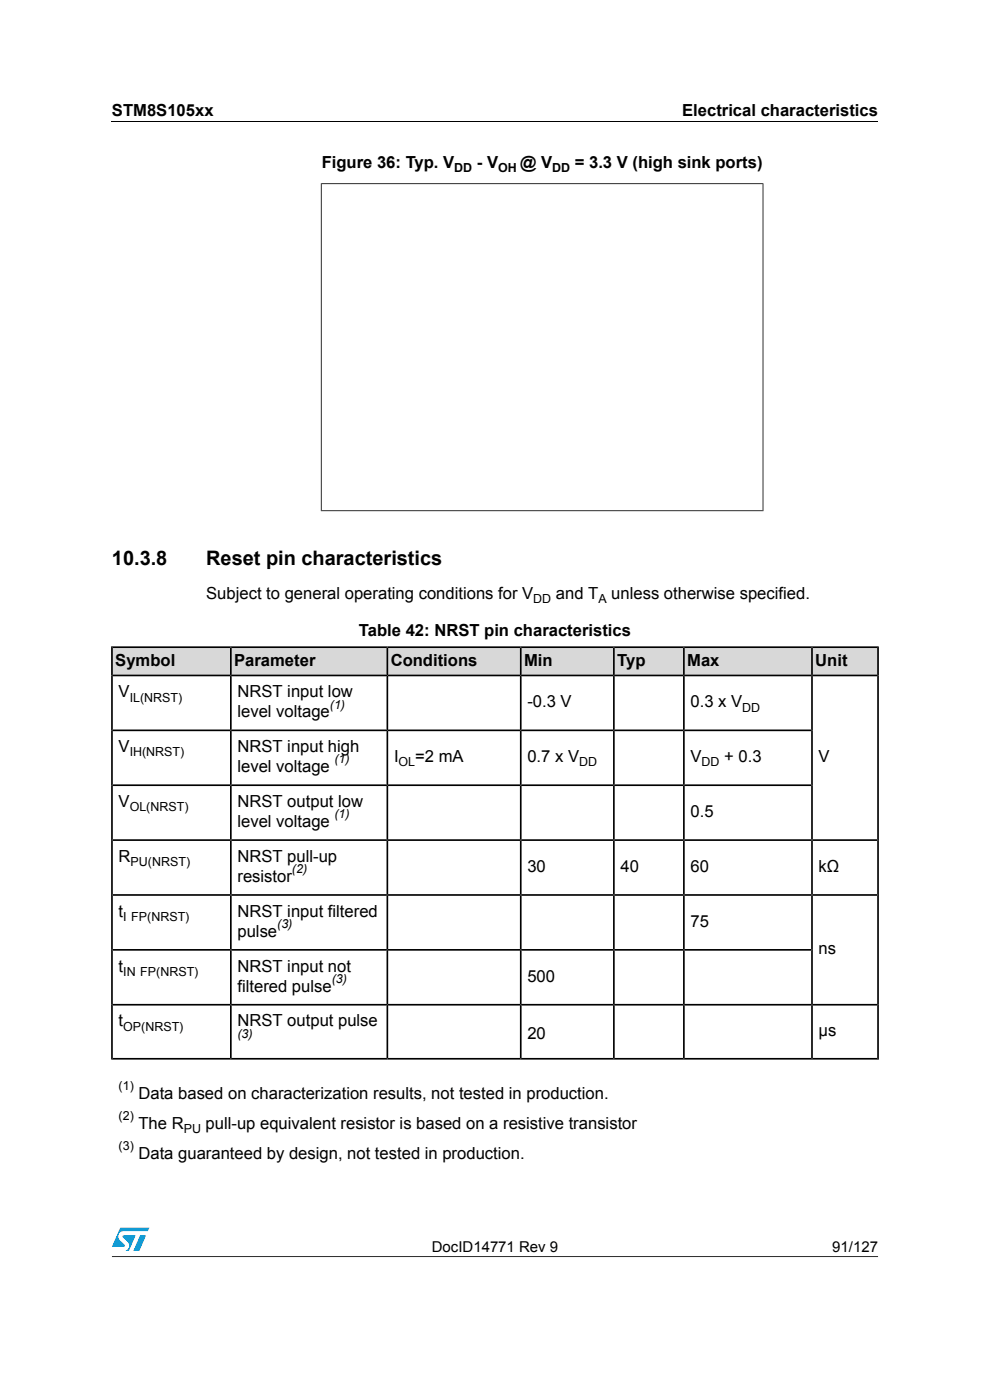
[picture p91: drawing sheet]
<svg xmlns="http://www.w3.org/2000/svg" width="210mm" height="297mm" viewBox="0 0 210 297" stroke-linecap="round" stroke-linejoin="round" font-family="sans-serif">
<defs><g id="words">
<g font-size="4.2">
<text x="23.8" y="119.8">10.3.8</text>
<text x="43.8" y="119.8">Reset pin characteristics</text>
</g>
<g font-size="3.5">
<text x="23.8" y="24.5">STM8S105xx</text>
<text x="144.7" y="24.5">Electrical characteristics</text>
<text x="68.2" y="35.6">Figure 36: Typ. V</text>
<text x="101.2" y="35.6">- V</text>
<text x="110.4" y="35.6">@ V</text>
<text x="121.9" y="35.6">= 3.3 V (high sink ports)</text>
<text x="43.8" y="127.1">Subject to general operating conditions for V</text>
<text x="117.9" y="127.1">and T</text>
<text x="129.7" y="127.1">unless otherwise specified.</text>
<text x="76.1" y="134.9">Table 42: NRST pin characteristics</text>
<text x="24.5" y="141.2">Symbol</text>
<text x="49.7" y="141.2">Parameter</text>
<text x="82.9" y="141.2">Conditions</text>
<text x="111.2" y="141.2">Min</text>
<text x="130.9" y="141.2">Typ</text>
<text x="145.8" y="141.2">Max</text>
<text x="172.9" y="141.2">Unit</text>
<text x="25.2" y="147.9">V</text>
<text x="50.4" y="147.9">NRST input low</text>
<text x="50.4" y="152.1">level voltage</text>
<text x="111.9" y="150">-0.3 V</text>
<text x="146.5" y="150">0.3 x V</text>
<text x="25.2" y="159.6">V</text>
<text x="50.4" y="159.6">NRST input high</text>
<text x="83.6" y="161.7">I</text>
<text x="88.1" y="161.7">=2 mA</text>
<text x="111.9" y="161.7">0.7 x V</text>
<text x="146.5" y="161.7">V</text>
<text x="153.6" y="161.7">+ 0.3</text>
<text x="173.7" y="161.7">V</text>
<text x="50.4" y="163.8">level voltage</text>
<text x="25.2" y="171.2">V</text>
<text x="50.4" y="171.2">NRST output low</text>
<text x="146.5" y="173.3">0.5</text>
<text x="50.4" y="175.4">level voltage</text>
<text x="25.2" y="182.8">R</text>
<text x="50.4" y="182.8">NRST pull-up</text>
<text x="111.9" y="185">30</text>
<text x="131.6" y="185">40</text>
<text x="146.5" y="185">60</text>
<text x="173.7" y="185">kΩ</text>
<text x="50.4" y="187.1">resistor</text>
<text x="25.2" y="194.5">t</text>
<text x="50.4" y="194.5">NRST input filtered</text>
<text x="146.5" y="196.6">75</text>
<text x="50.4" y="198.7">pulse</text>
<text x="173.7" y="202.4">ns</text>
<text x="25.2" y="206.1">t</text>
<text x="50.4" y="206.1">NRST input not</text>
<text x="111.9" y="208.2">500</text>
<text x="50.4" y="210.4">filtered pulse</text>
<text x="25.2" y="217.8">t</text>
<text x="50.4" y="217.8">NRST output pulse</text>
<text x="111.9" y="220.4">20</text>
<text x="173.7" y="219.9">μs</text>
<text x="29.4" y="233.1">Data based on characterization results, not tested in production.</text>
<text x="29.4" y="239.5">The R</text>
<text x="43.6" y="239.5">pull-up equivalent resistor is based on a resistive transistor</text>
<text x="29.4" y="245.8">Data guaranteed by design, not tested in production.</text>
</g>
<g font-size="3.2">
<text x="91.6" y="265.5">DocID14771 Rev 9</text>
<text x="176.5" y="265.5">91/127</text>
</g>
<g font-size="2.6">
<text x="96.4" y="36.5">DD</text>
<text x="105.7" y="36.5">OH</text>
<text x="117.1" y="36.5">DD</text>
<text x="113.1" y="128">DD</text>
<text x="126.9" y="128">A</text>
<text x="27.5" y="148.8">IL(NRST)</text>
<text x="70" y="150.3">(1)</text>
<text x="157.4" y="150.9">DD</text>
<text x="27.5" y="160.5">IH(NRST)</text>
<text x="71" y="162">(1)</text>
<text x="84.6" y="162.6">OL</text>
<text x="122.8" y="162.6">DD</text>
<text x="148.8" y="162.6">DD</text>
<text x="27.5" y="172.1">OL(NRST)</text>
<text x="71" y="173.6">(1)</text>
<text x="27.7" y="183.8">PU(NRST)</text>
<text x="61.9" y="185.2">(2)</text>
<text x="26.1" y="195.4">I FP(NRST)</text>
<text x="58.8" y="196.9">(3)</text>
<text x="26.1" y="207">IN FP(NRST)</text>
<text x="70.4" y="208.5">(3)</text>
<text x="26.1" y="218.7">OP(NRST)</text>
<text x="50.4" y="220.2">(3)</text>
<text x="25.2" y="231.3">(1)</text>
<text x="25.2" y="237.6">(2)</text>
<text x="25.2" y="244">(3)</text>
<text x="39" y="240.4">PU</text>
</g>
</g></defs>
<path d="M68.1 39h93.8M68.1 38.9v69.5M161.9 38.9v69.5M68.1 108.4h93.8" fill="none" stroke="#000" stroke-width=".21"/>
<g fill="#d8d8d8">
<path d="M172.2 137.5h14.1v5.6h-14.1z"/>
<path d="M145.1 137.5h27v5.6h-27z"/>
<path d="M130.2 137.5h14.7v5.6h-14.7z"/>
<path d="M110.5 137.5h19.5v5.6h-19.5z"/>
<path d="M82.2 137.5h28.1v5.6h-28.1z"/>
<path d="M49 137.5h33v5.6h-33z"/>
<path d="M23.8 137.5h25v5.6h-25z"/>
</g>
<g fill="#000">
<path d="M23.6 137.1h25.4v.2l-.2 .2h-24.9zM49 137.1h33.2v.2l-.2 .2h-32.9zM82.2 137.1h28.3v.2l-.2 .2h-28zM110.5 137.1h19.7v.2l-.2 .2h-19.4zM130.2 137.1h14.9v.2l-.2 .2h-14.5zM145.1 137.1h27.1v.2l-.1 .2h-26.9zM172.2 137.1h14.2l-.3 .4h-13.7zM23.8 154.9l.1-.1h24.9l.2 .1-.2 .2h-24.9zM23.9 143.1h24.9l.2 .2-.2 .2h-24.9l-.1-.2zM23.6 143.3l.3 .2v11.3l-.1 .1h-.2zM23.6 137.1l.3 .4v5.6l-.1 .2h-.2zM49 154.9l.1-.1h32.9l.2 .1-.2 .2h-32.9z"/>
<path d="M49.1 143.1h32.9l.2 .2-.2 .2h-32.9l-.1-.2zM48.8 143.5l.2-.2 .1 .2v11.3l-.1 .1-.2-.1zM48.8 137.5l.2-.2 .1 .2v5.6l-.1 .2-.2-.2zM82.2 154.9l.1-.1h28l.2 .1-.2 .2h-28zM82.2 143.3l.1-.2h28l.2 .2-.2 .2h-28zM82 143.5l.2-.2 .1 .2v11.3l-.1 .1-.2-.1zM82 137.5l.2-.2 .1 .2v5.6l-.1 .2-.2-.2zM110.5 154.9l.1-.1h19.4l.2 .1-.2 .2h-19.4zM110.6 143.1h19.4l.2 .2-.2 .2h-19.4l-.1-.2zM110.3 143.5l.2-.2 .1 .2v11.3l-.1 .1-.2-.1zM110.3 137.5l.2-.2 .1 .2v5.6l-.1 .2-.2-.2zM130.2 154.9l.2-.1h14.5l.2 .1-.2 .2h-14.5z"/>
<path d="M130.2 143.3l.2-.2h14.5l.2 .2-.2 .2h-14.5zM130 143.5l.2-.2 .2 .2v11.3l-.2 .1-.2-.1zM130 137.5l.2-.2 .2 .2v5.6l-.2 .2-.2-.2zM145.1 154.9l.1-.1h26.9l.1 .1-.1 .2h-26.9zM145.1 143.3l.1-.2h26.9l.1 .2-.1 .2h-26.9zM144.9 143.5l.2-.2 .1 .2v11.3l-.1 .1-.2-.1zM144.9 137.5l.2-.2 .1 .2v5.6l-.1 .2-.2-.2zM172.2 143.3l.2-.2h13.7l.2 .2-.2 .2h-13.7zM172.1 143.5l.1-.2 .2 .2v11.4l-.3-.1zM172.1 137.5l.1-.2 .2 .2v5.6l-.2 .2-.1-.2zM186.1 137.5l.3-.4v6.2l-.3-.2zM23.9 178h24.9l.2 .2-.2 .2h-24.9l-.1-.2z"/>
<path d="M23.9 166.4h24.9l.2 .2-.2 .2h-24.9l-.1-.2zM23.6 166.6l.3 .2v11.2l-.1 .2h-.2zM23.6 154.9l.3 .2v11.3l-.1 .2h-.2zM49.1 178h32.9l.2 .2-.2 .2h-32.9l-.1-.2zM49.1 166.4h32.9l.2 .2-.2 .2h-32.9l-.1-.2zM48.8 166.8l.2-.2 .1 .2v11.2l-.1 .2-.2-.2zM48.8 155.1l.2-.2 .1 .2v11.3l-.1 .2-.2-.2zM82.3 178h28l.2 .2-.2 .2h-28l-.1-.2zM82.3 166.4h28l.2 .2-.2 .2h-28l-.1-.2zM82 166.8l.2-.2 .1 .2v11.2l-.1 .2-.2-.2zM82 155.1l.2-.2 .1 .2v11.3l-.1 .2-.2-.2zM110.5 178.2l.1-.2h19.4l.2 .2-.2 .2h-19.4z"/>
<path d="M110.5 166.6l.1-.2h19.4l.2 .2-.2 .2h-19.4zM110.3 166.8l.2-.2 .1 .2v11.2l-.1 .2-.2-.2zM110.3 155.1l.2-.2 .1 .2v11.3l-.1 .2-.2-.2zM130.2 178.2l.2-.2h14.5l.2 .2-.2 .2h-14.5zM130.2 166.6l.2-.2h14.5l.2 .2-.2 .2h-14.5zM130 166.8l.2-.2 .2 .2v11.2l-.2 .2-.2-.2zM130 155.1l.2-.2 .2 .2v11.3l-.2 .2-.2-.2zM145.1 178.2l.1-.2h26.9l.1 .2-.1 .2h-26.9zM145.1 166.6l.1-.2h26.9l.1 .2-.1 .2h-26.9zM144.9 166.8l.2-.2 .1 .2v11.2l-.1 .2-.2-.2zM144.9 155.1l.2-.2 .1 .2v11.3l-.1 .2-.2-.2zM172.4 178h13.7l.2 .2-.2 .2h-13.7l-.2-.2z"/>
<path d="M172.1 166.8l.3-.2v11.4l-.2 .2-.1-.2zM172.1 155.1l.3-.2v11.7l-.3-.2zM186.1 143.5l.3-.2v34.9l-.3-.2zM23.9 189.7h24.9l.2 .2-.2 .1h-24.9l-.1-.1zM23.6 178.2l.3 .2v11.3l-.1 .2h-.2zM49.1 189.7h32.9l.2 .2-.2 .1h-32.9l-.1-.1zM48.8 178.4l.2-.2 .1 .2v11.3l-.1 .2-.2-.2zM82.2 189.9l.1-.2h28l.2 .2-.2 .1h-28zM82 178.4l.2-.2 .1 .2v11.3l-.1 .2-.2-.2zM110.6 189.7h19.4l.2 .2-.2 .1h-19.4l-.1-.1zM110.5 178.2l.1 .2v11.3l-.1 .2-.2-.2v-11.3zM130.4 189.7h14.5l.2 .2-.2 .1h-14.5l-.2-.1z"/>
<path d="M130 178.4l.2-.2 .2 .2v11.3l-.2 .2-.2-.2zM145.1 189.9l.1-.2h26.9l.1 .2-.1 .1h-26.9zM144.9 178.4l.2-.2 .1 .2v11.3l-.1 .2-.2-.2zM172.4 189.7h13.7l.2 .2-.2 .1h-13.7l-.2-.1zM172.2 178.2l.2 .2v11.3l-.2 .2-.1-.2v-11.3zM186.1 178.4l.3-.2v11.7l-.3-.2zM23.8 213.1l.1-.1h24.9l.2 .1-.2 .2h-24.9zM23.8 201.5l.1-.2h24.9l.2 .2-.2 .2h-24.9zM23.6 201.5l.3 .2v11.3l-.1 .1h-.2zM23.6 189.9l.3 .1v11.3l-.1 .2h-.2zM49 213.1l.1-.1h32.9l.2 .1-.2 .2h-32.9zM49 201.5l.1-.2h32.9l.2 .2-.2 .2h-32.9z"/>
<path d="M48.8 201.7l.2-.2 .1 .2v11.3l-.1 .1-.2-.1zM48.8 190l.2-.1 .1 .1v11.3l-.1 .2-.2-.2zM82.2 213.1l.1-.1h28l.2 .1-.2 .2h-28zM82.2 201.5l.1-.2h28l.2 .2-.2 .2h-28zM82 201.7l.2-.2 .1 .2v11.3l-.1 .1-.2-.1zM82 190l.2-.1 .1 .1v11.3l-.1 .2-.2-.2zM110.5 213.1l.1-.1h19.4l.2 .1-.2 .2h-19.4zM110.5 201.5l.1-.2h19.4l.2 .2-.2 .2h-19.4zM110.3 201.7l.2-.2 .1 .2v11.3l-.1 .1-.2-.1zM110.3 190l.2-.1 .1 .1v11.3l-.1 .2-.2-.2zM130.2 213.1l.2-.1h14.5l.2 .1-.2 .2h-14.5zM130.2 201.5l.2-.2h14.5l.2 .2-.2 .2h-14.5z"/>
<path d="M130 201.7l.2-.2 .2 .2v11.3l-.2 .1-.2-.1zM130 190l.2-.1 .2 .1v11.3l-.2 .2-.2-.2zM145.1 213.1l.1-.1h26.9l.1 .1-.1 .2h-26.9zM145.1 201.5l.1-.2h26.9l.1 .2-.1 .2h-26.9zM144.9 201.7l.2-.2 .1 .2v11.3l-.1 .1-.2-.1zM144.9 190l.2-.1 .1 .1v11.3l-.1 .2-.2-.2zM172.2 213.1l.2-.1h13.7l.2 .1-.2 .2h-13.7zM172.1 201.7l.3-.2v11.5l-.2 .1-.1-.1zM172.1 190l.1-.1 .2 .1v11.5l-.3-.2zM186.1 190l.3-.1v23.2l-.3-.1zM23.8 224.6l.1-.2h24.9l.2 .4h-25.4zM23.6 213.1l.3 .2v11.1l-.3 .4z"/>
<path d="M49 224.6l.1-.2h32.9l.2 .4h-33.2zM49 213.1l.1 .2v11.1l-.1 .2-.2-.2v-11.1zM82.2 224.6l.1-.2h28l.2 .4h-28.3zM82.2 213.1l.1 .2v11.1l-.1 .2-.2-.2v-11.1zM110.5 224.6l.1-.2h19.4l.2 .4h-19.7zM110.3 213.3l.2-.2 .1 .2v11.1l-.1 .2-.2-.2zM130.2 224.6l.2-.2h14.5l.2 .4h-14.9zM130 213.3l.2-.2 .2 .2v11.1l-.2 .2-.2-.2zM145.1 224.6l.1-.2h26.9l.1 .4h-27.1zM145.1 213.1l.1 .2v11.1l-.1 .2-.2-.2v-11.1zM172.2 224.6l.2-.2h13.7l.3 .4h-14.2zM172.1 213.3l.1-.2 .2 .2v11.1l-.2 .2-.1-.2z"/>
<path d="M186.1 213.3l.3-.2v11.7l-.3-.4zM23.8 266.5h162.5v.2h-162.5z"/>
</g>
<g fill="#0093d1">
<path d="M29.7 262.1h1.3l-1.5 3.3h-1.2z"/>
<path d="M25.5 260.5h6.2l-.3 .7h-5.2a1.12 1.12 0 0 0-1 .7 1.12 1.12 0 0 0 .3 1.2l1 1-.1 .3-2.6 .1z"/>
<path d="M26.1 262.1h2.7l-1.5 3.3-.7-.1a1.17 1.17 0 0 0 .5-1.8l-1.1-1.1z"/>
</g>
<path d="M23.8 25.8h162.5" fill="none" stroke="#000" stroke-width=".21"/>
<use href="#words"/>
</svg>
